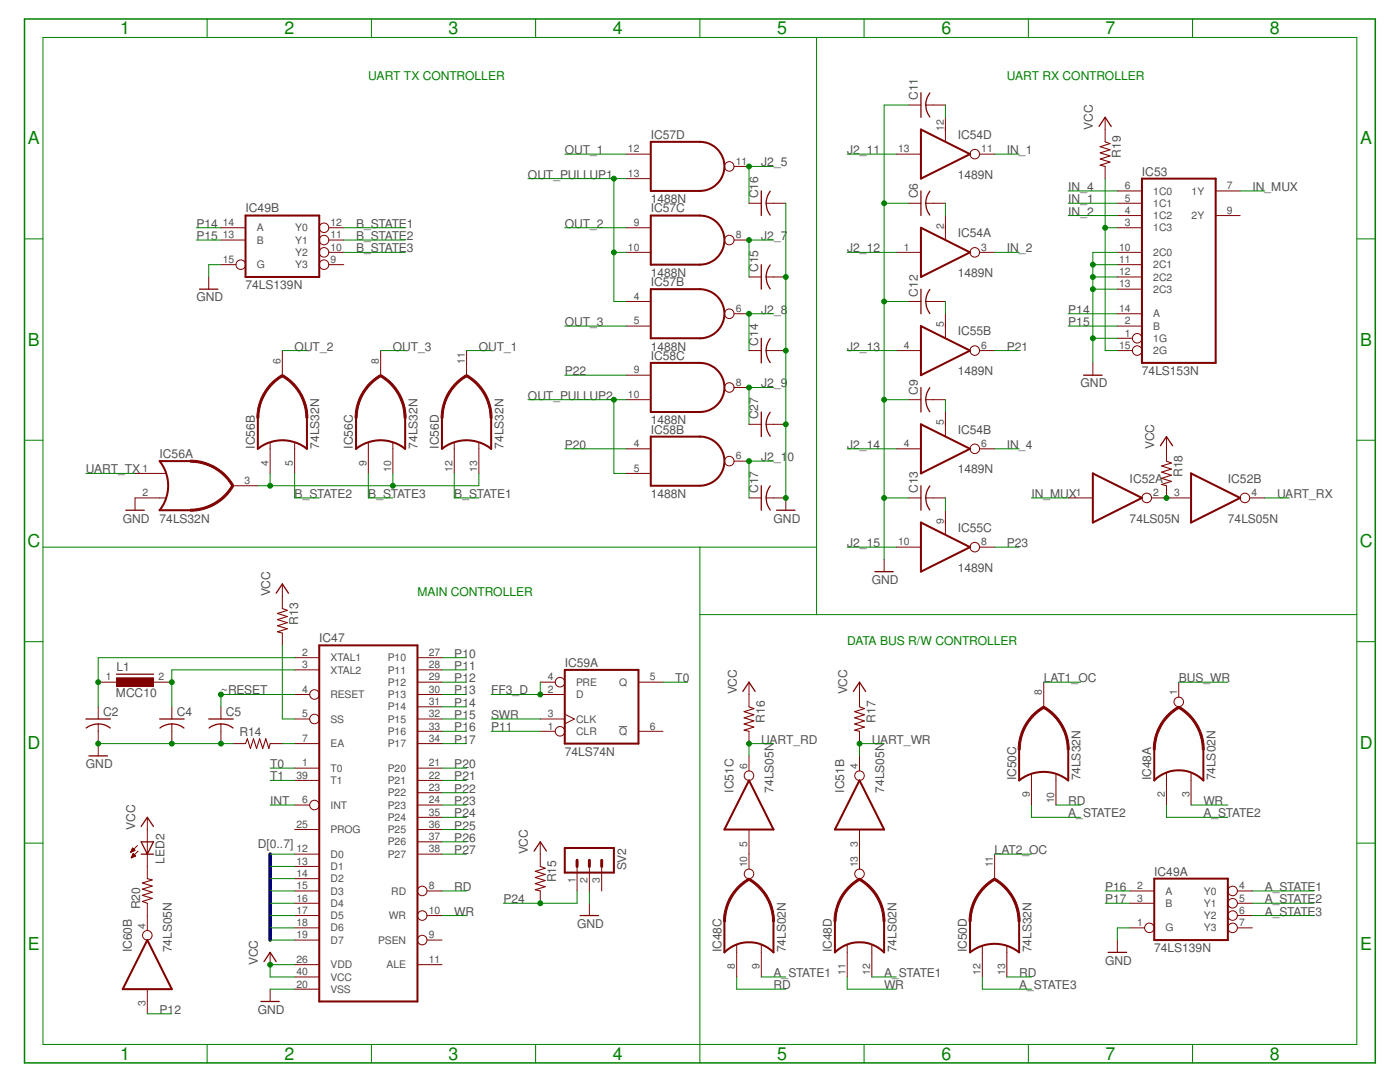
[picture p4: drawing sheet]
<svg xmlns="http://www.w3.org/2000/svg" width="279mm" height="216mm" viewBox="0 0 279 216" stroke-linecap="round" stroke-linejoin="round" font-family="sans-serif">
<defs><g id="words">
<g font-size="3.6" fill="#008000">
<text x="24" y="6.9">1</text>
<text x="56.8" y="6.9">2</text>
<text x="89.5" y="6.9">3</text>
<text x="122.3" y="6.9">4</text>
<text x="155.1" y="6.9">5</text>
<text x="187.9" y="6.9">6</text>
<text x="220.6" y="6.9">7</text>
<text x="253.4" y="6.9">8</text>
<text x="5.5" y="28.8">A</text>
<text x="271.4" y="28.8">A</text>
<text x="5.5" y="69">B</text>
<text x="271.4" y="69">B</text>
<text x="5.5" y="109.2">C</text>
<text x="271.4" y="109.2">C</text>
<text x="5.5" y="149.4">D</text>
<text x="271.4" y="149.4">D</text>
<text x="5.5" y="189.6">E</text>
<text x="271.4" y="189.6">E</text>
<text x="24" y="211.5">1</text>
<text x="56.8" y="211.5">2</text>
<text x="89.5" y="211.5">3</text>
<text x="122.3" y="211.5">4</text>
<text x="155.1" y="211.5">5</text>
<text x="187.9" y="211.5">6</text>
<text x="220.6" y="211.5">7</text>
<text x="253.4" y="211.5">8</text>
</g>
<g font-size="2.4" fill="#008000">
<text x="73.5" y="16">UART TX CONTROLLER</text>
<text x="200.9" y="16">UART RX CONTROLLER</text>
<text x="83.3" y="119">MAIN CONTROLLER</text>
<text x="169.1" y="128.8">DATA BUS R/W CONTROLLER</text>
</g>
<g font-size="2.4" fill="#505050">
<text x="183.2" y="20" transform="rotate(-90 183.2 20)">C11</text>
<text x="129.9" y="27.7">IC57D</text>
<text x="191.1" y="27.7">IC54D</text>
<text x="218.1" y="25.9" transform="rotate(-90 218.1 25.9)">VCC</text>
<text x="105.4" y="35.7">OUT_PULLUP1</text>
<text x="112.7" y="30.8">OUT_1</text>
<text x="151.9" y="33.2">J2_5</text>
<text x="169.1" y="30.8">J2_11</text>
<text x="191.1" y="35.7">1489N</text>
<text x="200.9" y="30.8">IN_1</text>
<text x="223.7" y="31.5" transform="rotate(-90 223.7 31.5)">R19</text>
<text x="227.9" y="35">IC53</text>
<text x="129.9" y="40.6">1488N</text>
<text x="151.3" y="39.6" transform="rotate(-90 151.3 39.6)">C16</text>
<text x="183.2" y="39.6" transform="rotate(-90 183.2 39.6)">C6</text>
<text x="213.2" y="38.1">IN_4</text>
<text x="213.2" y="40.6">IN_1</text>
<text x="250" y="38.1">IN_MUX</text>
<text x="39.2" y="45.5">P14</text>
<text x="39.2" y="47.9">P15</text>
<text x="49" y="42.4">IC49B</text>
<text x="71.1" y="45.5">B_STATE1</text>
<text x="71.1" y="47.9">B_STATE2</text>
<text x="112.7" y="45.5">OUT_2</text>
<text x="129.9" y="42.4">IC57C</text>
<text x="151.9" y="47.9">J2_7</text>
<text x="191.1" y="47.3">IC54A</text>
<text x="213.2" y="43">IN_2</text>
<text x="71.1" y="50.4">B_STATE3</text>
<text x="169.1" y="50.4">J2_12</text>
<text x="200.9" y="50.4">IN_2</text>
<text x="49" y="57.7">74LS139N</text>
<text x="129.9" y="55.3">1488N</text>
<text x="129.9" y="57.1">IC57B</text>
<text x="151.3" y="54.3" transform="rotate(-90 151.3 54.3)">C15</text>
<text x="183.2" y="59.2" transform="rotate(-90 183.2 59.2)">C12</text>
<text x="191.1" y="55.3">1489N</text>
<text x="39.2" y="60.2">GND</text>
<text x="112.7" y="65.1">OUT_3</text>
<text x="151.9" y="62.6">J2_8</text>
<text x="213.2" y="62.6">P14</text>
<text x="213.2" y="65.1">P15</text>
<text x="58.8" y="70">OUT_2</text>
<text x="78.4" y="70">OUT_3</text>
<text x="95.6" y="70">OUT_1</text>
<text x="129.9" y="70">1488N</text>
<text x="129.9" y="71.8">IC58C</text>
<text x="151.3" y="69" transform="rotate(-90 151.3 69)">C14</text>
<text x="169.1" y="70">J2_13</text>
<text x="191.1" y="66.9">IC55B</text>
<text x="200.9" y="70">P21</text>
<text x="112.7" y="74.9">P22</text>
<text x="151.9" y="77.3">J2_9</text>
<text x="191.1" y="74.9">1489N</text>
<text x="215.6" y="77.3">GND</text>
<text x="227.9" y="74.9">74LS153N</text>
<text x="105.4" y="79.8">OUT_PULLUP2</text>
<text x="151.3" y="83.7" transform="rotate(-90 151.3 83.7)">C27</text>
<text x="183.2" y="78.8" transform="rotate(-90 183.2 78.8)">C9</text>
<text x="50.8" y="89.6" transform="rotate(-90 50.8 89.6)">IC56B</text>
<text x="63.7" y="89.6" transform="rotate(-90 63.7 89.6)">74LS32N</text>
<text x="70.4" y="89.6" transform="rotate(-90 70.4 89.6)">IC56C</text>
<text x="83.3" y="89.6" transform="rotate(-90 83.3 89.6)">74LS32N</text>
<text x="87.6" y="89.6" transform="rotate(-90 87.6 89.6)">IC56D</text>
<text x="100.5" y="89.6" transform="rotate(-90 100.5 89.6)">74LS32N</text>
<text x="112.7" y="89.6">P20</text>
<text x="129.9" y="84.7">1488N</text>
<text x="129.9" y="86.5">IC58B</text>
<text x="169.1" y="89.6">J2_14</text>
<text x="191.1" y="86.5">IC54B</text>
<text x="200.9" y="89.6">IN_4</text>
<text x="230.3" y="89.6" transform="rotate(-90 230.3 89.6)">VCC</text>
<text x="17.1" y="94.5">UART_TX</text>
<text x="31.8" y="91.4">IC56A</text>
<text x="151.9" y="92">J2_1</text>
<text x="157.2" y="92">0</text>
<text x="191.1" y="94.5">1489N</text>
<text x="236" y="95.2" transform="rotate(-90 236 95.2)">R18</text>
<text x="58.8" y="99.4">B_STATE2</text>
<text x="73.5" y="99.4">B_STATE3</text>
<text x="90.7" y="99.4">B_STATE1</text>
<text x="129.9" y="99.4">1488N</text>
<text x="151.3" y="98.4" transform="rotate(-90 151.3 98.4)">C17</text>
<text x="183.2" y="98.4" transform="rotate(-90 183.2 98.4)">C13</text>
<text x="205.8" y="99.4">IN_MUX</text>
<text x="225.4" y="96.3">IC52A</text>
<text x="245.1" y="96.3">IC52B</text>
<text x="254.9" y="99.4">UART_RX</text>
<text x="24.5" y="104.3">GND</text>
<text x="31.8" y="104.3">74LS32N</text>
<text x="154.4" y="104.3">GND</text>
<text x="191.1" y="106.1">IC55C</text>
<text x="225.4" y="104.3">74LS05N</text>
<text x="245.1" y="104.3">74LS05N</text>
<text x="169.1" y="109.2">J2_15</text>
<text x="200.9" y="109.2">P23</text>
<text x="53.9" y="119" transform="rotate(-90 53.9 119)">VCC</text>
<text x="174" y="116.5">GND</text>
<text x="191.1" y="114.1">1489N</text>
<text x="59.5" y="124.6" transform="rotate(-90 59.5 124.6)">R13</text>
<text x="63.7" y="128.2">IC47</text>
<text x="90.7" y="131.2">P10</text>
<text x="23.3" y="133.9">L1</text>
<text x="90.7" y="133.7">P11</text>
<text x="90.7" y="136.1">P12</text>
<text x="112.7" y="133.1">IC59A</text>
<text x="134.8" y="136.1">T0</text>
<text x="208.3" y="136.1">LAT1_OC</text>
<text x="235.3" y="136.1">BUS_WR</text>
<text x="20.6" y="142.9">C2</text>
<text x="23.1" y="139.1">MCC10</text>
<text x="35.3" y="142.9">C4</text>
<text x="44.1" y="138.6">~RESET</text>
<text x="45.1" y="142.9">C5</text>
<text x="90.7" y="138.6">P13</text>
<text x="90.7" y="141">P14</text>
<text x="90.7" y="143.5">P15</text>
<text x="98" y="143.5">SWR</text>
<text x="98" y="138.6">FF3_D</text>
<text x="147" y="138.6" transform="rotate(-90 147 138.6)">VCC</text>
<text x="169.1" y="138.6" transform="rotate(-90 169.1 138.6)">VCC</text>
<text x="47.8" y="146.9">R14</text>
<text x="90.7" y="145.9">P16</text>
<text x="90.7" y="148.4">P17</text>
<text x="98" y="145.9">P11</text>
<text x="151.9" y="148.4">UART_RD</text>
<text x="152.6" y="144.2" transform="rotate(-90 152.6 144.2)">R16</text>
<text x="174" y="148.4">UART_WR</text>
<text x="174.7" y="144.2" transform="rotate(-90 174.7 144.2)">R17</text>
<text x="17.1" y="153.3">GND</text>
<text x="53.9" y="153.3">T0</text>
<text x="53.9" y="155.7">T1</text>
<text x="90.7" y="153.3">P20</text>
<text x="90.7" y="155.7">P21</text>
<text x="112.7" y="150.8">74LS74N</text>
<text x="202.8" y="155.7" transform="rotate(-90 202.8 155.7)">IC50C</text>
<text x="215.6" y="155.7" transform="rotate(-90 215.6 155.7)">74LS32N</text>
<text x="229.7" y="155.7" transform="rotate(-90 229.7 155.7)">IC48A</text>
<text x="242.6" y="155.7" transform="rotate(-90 242.6 155.7)">74LS02N</text>
<text x="53.9" y="160.6">INT</text>
<text x="90.7" y="158.2">P22</text>
<text x="90.7" y="160.6">P23</text>
<text x="146.4" y="158.2" transform="rotate(-90 146.4 158.2)">IC51C</text>
<text x="154.4" y="158.2" transform="rotate(-90 154.4 158.2)">74LS05N</text>
<text x="168.5" y="158.2" transform="rotate(-90 168.5 158.2)">IC51B</text>
<text x="176.4" y="158.2" transform="rotate(-90 176.4 158.2)">74LS05N</text>
<text x="213.2" y="160.6">RD</text>
<text x="240.2" y="160.6">WR</text>
<text x="26.9" y="165.5" transform="rotate(-90 26.9 165.5)">VCC</text>
<text x="90.7" y="163.1">P24</text>
<text x="90.7" y="165.5">P25</text>
<text x="90.7" y="168">P26</text>
<text x="213.2" y="163.1">A_STATE2</text>
<text x="240.2" y="163.1">A_STATE2</text>
<text x="32.8" y="172.4" transform="rotate(-90 32.8 172.4)">LED2</text>
<text x="51.5" y="169.2">D[0..7]</text>
<text x="90.7" y="170.4">P27</text>
<text x="105.4" y="170.4" transform="rotate(-90 105.4 170.4)">VCC</text>
<text x="125" y="173.7" transform="rotate(-90 125 173.7)">SV2</text>
<text x="198.5" y="170.4">LAT2_OC</text>
<text x="90.7" y="177.8">RD</text>
<text x="111" y="176.1" transform="rotate(-90 111 176.1)">R15</text>
<text x="220.5" y="177.8">P16</text>
<text x="230.3" y="174.7">IC49A</text>
<text x="252.4" y="177.8">A_STATE1</text>
<text x="28" y="181.5" transform="rotate(-90 28 181.5)">R20</text>
<text x="90.7" y="182.7">WR</text>
<text x="100.5" y="180.2">P24</text>
<text x="115.2" y="185.1">GND</text>
<text x="220.5" y="180.2">P17</text>
<text x="252.4" y="180.2">A_STATE2</text>
<text x="252.4" y="182.7">A_STATE3</text>
<text x="26.3" y="190" transform="rotate(-90 26.3 190)">IC60B</text>
<text x="34.3" y="190" transform="rotate(-90 34.3 190)">74LS05N</text>
<text x="144" y="190" transform="rotate(-90 144 190)">IC48C</text>
<text x="156.8" y="190" transform="rotate(-90 156.8 190)">74LS02N</text>
<text x="166" y="190" transform="rotate(-90 166 190)">IC48D</text>
<text x="178.9" y="190" transform="rotate(-90 178.9 190)">74LS02N</text>
<text x="193" y="190" transform="rotate(-90 193 190)">IC50D</text>
<text x="205.8" y="190" transform="rotate(-90 205.8 190)">74LS32N</text>
<text x="230.3" y="190">74LS139N</text>
<text x="51.5" y="192.5" transform="rotate(-90 51.5 192.5)">VCC</text>
<text x="154.4" y="197.4">RD</text>
<text x="154.4" y="194.9">A_STATE1</text>
<text x="176.4" y="197.4">WR</text>
<text x="176.4" y="194.9">A_STATE1</text>
<text x="203.4" y="194.9">RD</text>
<text x="203.4" y="197.4">A_STATE3</text>
<text x="220.5" y="192.5">GND</text>
<text x="31.8" y="202.3">P12</text>
<text x="51.5" y="202.3">GND</text>
</g>
<g font-size="2.1" fill="#505050">
<text x="188.3" y="26" transform="rotate(-90 188.3 26)">12</text>
<text x="125.3" y="30.4">12</text>
<text x="125.3" y="35.3">13</text>
<text x="146.8" y="32.9">11</text>
<text x="179.2" y="30.4">13</text>
<text x="195.8" y="30.4">11</text>
<text x="224.5" y="40.2">5</text>
<text x="224.5" y="37.8">6</text>
<text x="230.2" y="41.3">1C1</text>
<text x="230.2" y="38.8">1C0</text>
<text x="237.8" y="38.8">1Y</text>
<text x="244.9" y="37.8">7</text>
<text x="44.4" y="45.1">14</text>
<text x="44.4" y="47.6">13</text>
<text x="51.3" y="46.2">A</text>
<text x="58.9" y="46.2">Y0</text>
<text x="66" y="45.1">12</text>
<text x="66" y="47.6">11</text>
<text x="126.5" y="45.1">9</text>
<text x="146.8" y="47.6">8</text>
<text x="188.3" y="45.7" transform="rotate(-90 188.3 45.7)">2</text>
<text x="224.5" y="45.1">3</text>
<text x="224.5" y="42.7">4</text>
<text x="230.2" y="46.2">1C3</text>
<text x="230.2" y="43.7">1C2</text>
<text x="237.8" y="43.7">2Y</text>
<text x="244.9" y="42.7">9</text>
<text x="44.4" y="52.5">15</text>
<text x="51.3" y="53.5">G</text>
<text x="51.3" y="48.6">B</text>
<text x="58.9" y="48.6">Y1</text>
<text x="58.9" y="51.1">Y2</text>
<text x="58.9" y="53.5">Y3</text>
<text x="66" y="50">10</text>
<text x="66" y="52.5">9</text>
<text x="125.3" y="50">10</text>
<text x="180.4" y="50">1</text>
<text x="195.8" y="50">3</text>
<text x="223.3" y="50">10</text>
<text x="223.3" y="52.5">11</text>
<text x="230.2" y="51.1">2C0</text>
<text x="230.2" y="53.5">2C1</text>
<text x="126.5" y="59.8">4</text>
<text x="223.3" y="54.9">12</text>
<text x="223.3" y="57.4">13</text>
<text x="230.2" y="56">2C2</text>
<text x="230.2" y="58.4">2C3</text>
<text x="126.5" y="64.7">5</text>
<text x="146.8" y="62.3">6</text>
<text x="188.3" y="65.3" transform="rotate(-90 188.3 65.3)">5</text>
<text x="223.3" y="62.3">14</text>
<text x="224.5" y="64.7">2</text>
<text x="230.2" y="65.8">B</text>
<text x="230.2" y="63.3">A</text>
<text x="180.4" y="69.6">4</text>
<text x="195.8" y="69.6">6</text>
<text x="223.3" y="69.6">15</text>
<text x="224.5" y="67.2">1</text>
<text x="230.2" y="68.2">1G</text>
<text x="230.2" y="70.7">2G</text>
<text x="56" y="72.6" transform="rotate(-90 56 72.6)">6</text>
<text x="75.6" y="72.6" transform="rotate(-90 75.6 72.6)">8</text>
<text x="92.8" y="72.6" transform="rotate(-90 92.8 72.6)">11</text>
<text x="126.5" y="74.5">9</text>
<text x="146.8" y="77">8</text>
<text x="125.3" y="79.4">10</text>
<text x="126.5" y="89.2">4</text>
<text x="180.4" y="89.2">4</text>
<text x="188.3" y="84.9" transform="rotate(-90 188.3 84.9)">5</text>
<text x="195.8" y="89.2">6</text>
<text x="28.4" y="94.1">1</text>
<text x="53.6" y="93" transform="rotate(-90 53.6 93)">4</text>
<text x="58.5" y="93" transform="rotate(-90 58.5 93)">5</text>
<text x="73.2" y="93" transform="rotate(-90 73.2 93)">9</text>
<text x="78.1" y="94.1" transform="rotate(-90 78.1 94.1)">10</text>
<text x="90.3" y="94.1" transform="rotate(-90 90.3 94.1)">12</text>
<text x="95.2" y="94.1" transform="rotate(-90 95.2 94.1)">13</text>
<text x="126.5" y="94.1">5</text>
<text x="146.8" y="91.7">6</text>
<text x="28.4" y="99">2</text>
<text x="48.8" y="96.6">3</text>
<text x="214.7" y="99">1</text>
<text x="230.2" y="99">2</text>
<text x="234.3" y="99">3</text>
<text x="249.8" y="99">4</text>
<text x="188.3" y="104.5" transform="rotate(-90 188.3 104.5)">9</text>
<text x="179.2" y="108.8">10</text>
<text x="195.8" y="108.8">8</text>
<text x="60.3" y="130.9">2</text>
<text x="66" y="132">XTAL1</text>
<text x="77.4" y="131.9">P10</text>
<text x="85.6" y="130.9">27</text>
<text x="21.1" y="135.8">1</text>
<text x="31.7" y="135.8">2</text>
<text x="60.3" y="133.3">3</text>
<text x="66" y="134.4">XTAL2</text>
<text x="77.4" y="134.4">P11</text>
<text x="77.4" y="136.8">P12</text>
<text x="85.6" y="133.3">28</text>
<text x="85.6" y="135.8">29</text>
<text x="109.3" y="135.8">4</text>
<text x="115" y="136.9">PRE</text>
<text x="123.6" y="136.8">Q</text>
<text x="129.7" y="135.8">5</text>
<text x="60.3" y="138.2">4</text>
<text x="60.3" y="143.1">5</text>
<text x="66" y="139.3">RESET</text>
<text x="77.4" y="139.3">P13</text>
<text x="77.4" y="141.8">P14</text>
<text x="85.6" y="138.2">30</text>
<text x="85.6" y="140.7">31</text>
<text x="85.6" y="143.1">32</text>
<text x="109.3" y="138.2">2</text>
<text x="109.3" y="143.1">3</text>
<text x="115" y="139.3">D</text>
<text x="208" y="138.8" transform="rotate(-90 208 138.8)">8</text>
<text x="234.9" y="138.8" transform="rotate(-90 234.9 138.8)">1</text>
<text x="60.3" y="148">7</text>
<text x="66" y="149.1">EA</text>
<text x="66" y="144.2">SS</text>
<text x="77.4" y="144.2">P15</text>
<text x="77.4" y="146.7">P16</text>
<text x="77.4" y="149.1">P17</text>
<text x="85.6" y="145.6">33</text>
<text x="85.6" y="148">34</text>
<text x="109.3" y="145.6">1</text>
<text x="115" y="146.7">CLR</text>
<text x="115" y="144.2">CLK</text>
<text x="123.6" y="146.7">Q</text>
<text x="129.7" y="145.6">6</text>
<text x="59.1" y="155.4">39</text>
<text x="60.3" y="152.9">1</text>
<text x="66" y="154">T0</text>
<text x="77.4" y="154">P20</text>
<text x="85.6" y="155.4">22</text>
<text x="85.6" y="152.9">21</text>
<text x="149.1" y="153.5" transform="rotate(-90 149.1 153.5)">6</text>
<text x="171.2" y="153.5" transform="rotate(-90 171.2 153.5)">4</text>
<text x="60.3" y="160.3">6</text>
<text x="66" y="156.5">T1</text>
<text x="66" y="161.4">INT</text>
<text x="77.4" y="161.4">P23</text>
<text x="77.4" y="158.9">P22</text>
<text x="77.4" y="156.5">P21</text>
<text x="85.6" y="160.3">24</text>
<text x="85.6" y="157.8">23</text>
<text x="205.5" y="159.1" transform="rotate(-90 205.5 159.1)">9</text>
<text x="210.4" y="160.3" transform="rotate(-90 210.4 160.3)">10</text>
<text x="232.5" y="159.1" transform="rotate(-90 232.5 159.1)">2</text>
<text x="237.4" y="159.1" transform="rotate(-90 237.4 159.1)">3</text>
<text x="59.1" y="165.2">25</text>
<text x="66" y="166.3">PROG</text>
<text x="77.4" y="166.3">P25</text>
<text x="77.4" y="163.8">P24</text>
<text x="85.6" y="167.6">37</text>
<text x="85.6" y="165.2">36</text>
<text x="85.6" y="162.7">35</text>
<text x="59.1" y="172.5">13</text>
<text x="59.1" y="170.1">12</text>
<text x="66" y="173.6">D1</text>
<text x="66" y="171.2">D0</text>
<text x="77.4" y="171.2">P27</text>
<text x="77.4" y="168.7">P26</text>
<text x="85.6" y="170.1">38</text>
<text x="149.1" y="173.1" transform="rotate(-90 149.1 173.1)">10</text>
<text x="149.1" y="168.9" transform="rotate(-90 149.1 168.9)">5</text>
<text x="171.2" y="173.1" transform="rotate(-90 171.2 173.1)">13</text>
<text x="171.2" y="168.9" transform="rotate(-90 171.2 168.9)">3</text>
<text x="198.1" y="173.1" transform="rotate(-90 198.1 173.1)">11</text>
<text x="59.1" y="179.9">16</text>
<text x="59.1" y="177.4">15</text>
<text x="59.1" y="175">14</text>
<text x="66" y="178.5">D3</text>
<text x="66" y="176.1">D2</text>
<text x="78.1" y="178.5">RD</text>
<text x="85.6" y="177.4">8</text>
<text x="114.8" y="176.3" transform="rotate(-90 114.8 176.3)">1</text>
<text x="117.3" y="176.3" transform="rotate(-90 117.3 176.3)">2</text>
<text x="119.7" y="176.3" transform="rotate(-90 119.7 176.3)">3</text>
<text x="227" y="177.4">2</text>
<text x="227" y="179.9">3</text>
<text x="232.6" y="178.5">A</text>
<text x="240.3" y="178.5">Y0</text>
<text x="247.3" y="177.4">4</text>
<text x="247.3" y="179.9">5</text>
<text x="29.1" y="185.3" transform="rotate(-90 29.1 185.3)">4</text>
<text x="59.1" y="184.8">18</text>
<text x="59.1" y="182.3">17</text>
<text x="66" y="185.9">D6</text>
<text x="66" y="183.4">D5</text>
<text x="66" y="181">D4</text>
<text x="77.6" y="183.4">WR</text>
<text x="85.6" y="182.3">10</text>
<text x="227" y="184.8">1</text>
<text x="232.6" y="185.9">G</text>
<text x="232.6" y="181">B</text>
<text x="240.3" y="181">Y1</text>
<text x="240.3" y="183.4">Y2</text>
<text x="240.3" y="185.9">Y3</text>
<text x="247.3" y="182.3">6</text>
<text x="247.3" y="184.8">7</text>
<text x="59.1" y="187.2">19</text>
<text x="66" y="188.3">D7</text>
<text x="75.4" y="188.3">PSEN</text>
<text x="85.6" y="187.2">9</text>
<text x="59.1" y="194.6">40</text>
<text x="59.1" y="197">20</text>
<text x="59.1" y="192.1">26</text>
<text x="66" y="195.7">VCC</text>
<text x="66" y="193.2">VDD</text>
<text x="77.1" y="193.2">ALE</text>
<text x="85.6" y="192.1">11</text>
<text x="146.7" y="193.4" transform="rotate(-90 146.7 193.4)">8</text>
<text x="151.6" y="193.4" transform="rotate(-90 151.6 193.4)">9</text>
<text x="168.7" y="194.6" transform="rotate(-90 168.7 194.6)">11</text>
<text x="173.6" y="194.6" transform="rotate(-90 173.6 194.6)">12</text>
<text x="195.7" y="194.6" transform="rotate(-90 195.7 194.6)">12</text>
<text x="200.6" y="194.6" transform="rotate(-90 200.6 194.6)">13</text>
<text x="29.1" y="200.8" transform="rotate(-90 29.1 200.8)">3</text>
<text x="66" y="198.1">VSS</text>
</g>
</g></defs>
<path d="M123.5 145h1.7" fill="none" stroke="#505050" stroke-width=".2"/>
<g fill="none" stroke="#800000" stroke-width=".4">
<path d="M129.9 28.3h9.8a4.9 4.9 0 0 1 4.9 4.9 4.9 4.9 0 0 1-4.9 4.9h-9.8zM183.8 25.8l9.8 5-9.8 4.8zM227.9 35.6h14.7v36.8h-14.7zM49 43h14.7v12.3h-14.7zM129.9 57.7h9.8a4.9 4.9 0 0 1 4.9 4.9 4.9 4.9 0 0 1-4.9 4.9h-9.8zM129.9 43h9.8a4.9 4.9 0 0 1 4.9 4.9 4.9 4.9 0 0 1-4.9 4.9h-9.8zM183.8 45.4l9.8 5-9.8 4.9zM129.9 72.4h9.8a4.9 4.9 0 0 1 4.9 4.9 4.9 4.9 0 0 1-4.9 4.9h-9.8zM183.8 65.1l9.8 4.9-9.8 4.9zM38 92h-6.1a7.9 7.9 0 0 1 0 9.8h6.1M51.5 83.4v6.2a7.9 7.9 0 0 1 9.8 0v-6.2M71.1 83.4v6.2a7.9 7.9 0 0 1 9.8 0v-6.2"/>
<path d="M88.2 83.4v6.2a7.9 7.9 0 0 1 9.8 0v-6.2M129.9 87.1h9.8a4.9 4.9 0 0 1 4.9 4.9 4.9 4.9 0 0 1-4.9 4.9h-9.8zM183.8 84.7l9.8 4.9-9.8 4.9zM218.1 94.5l9.8 4.9-9.8 4.9zM237.7 94.5l9.8 4.9-9.8 4.9zM183.8 104.3l9.8 4.9-9.8 4.9zM63.7 128.8h19.6v71h-19.6zM112.7 133.7h14.7v14.7h-14.7zM149.5 155.7l4.9 9.8h-9.8zM171.5 155.7l4.9 9.8h-9.8zM203.4 149.6v6.1a7.9 7.9 0 0 1 9.8 0v-6.1M230.4 149.6v6.1a7 7 0 0 1 9.8 0v-6.1"/>
<path d="M112.7 169.2h9.8v4.9h-9.8zM230.4 175.3h14.6v12.3h-14.6zM29.4 187.6l4.9 9.8h-9.8zM144.6 183.9v6.1a7 7 0 0 1 9.8 0v-6.1M166.6 183.9v6.1a7 7 0 0 1 9.8 0v-6.1M193.6 183.9v6.1a7.9 7.9 0 0 1 9.8 0v-6.1"/>
</g>
<g fill="none" stroke="#800000" stroke-width=".2">
<path d="M125 30.8h4.9M125 35.6h4.9M146.5 33.2h3M178.9 30.8h4.9M181.3 21h2.5M184.8 21h3.9M188.7 23.4v4.9M195.5 30.8h3M220.6 23.4v4.9M220.6 33.2v2.4M223 38.1h4.9M242.6 38.1h4.9"/>
<path d="M41.7 55.3v2.4M44.1 52.8h3M44.1 45.4h4.9M44.1 47.9h4.9M65.6 52.8h3M65.6 45.4h3M65.6 47.9h3M65.6 50.4h3M125 45.4h4.9M125 50.4h4.9M146.5 47.9h3M149.5 40.6h2.4"/>
<path d="M149.5 55.3h2.4M152.9 40.6h3.9M152.9 55.3h3.9M178.9 50.4h4.9M181.3 40.6h2.5M184.8 40.6h3.9M188.7 43v4.9M195.5 50.4h3M223 52.8h4.9M223 45.4h4.9M223 50.4h4.9M223 43h4.9"/>
<path d="M223 40.6h4.9M223 55.3h4.9M223 57.7h4.9M242.6 43h4.9M56.3 70v4.9M76 70v4.9M93.1 70v4.9M125 65.1h4.9M125 79.8h4.9M125 60.2h4.9M125 74.9h4.9M146.5 62.6h3"/>
<path d="M146.5 77.3h3M149.5 70h2.4M152.9 70h3.9M178.9 70h4.9M181.3 79.8h2.5M181.3 60.2h2.5M184.8 79.8h3.9M184.8 60.2h3.9M188.7 62.6v4.9M195.5 70h3M218.1 72.4v2.5M223 67.5h3"/>
<path d="M223 65.1h4.9M223 62.6h4.9M223 70h3M26.9 94.5h6.2M33.1 99.4h-6.2v2.4M46.5 96.9h5M53.9 88.3v6.2M58.8 88.3v6.2M73.5 88.3v6.2M78.4 88.3v6.2M90.7 88.3v6.2M95.6 88.3v6.2"/>
<path d="M125 89.6h4.9M125 94.5h4.9M146.5 92h3M149.5 99.4h2.4M149.5 84.7h2.4M152.9 99.4h3.9v2.4M152.9 84.7h3.9M178.9 89.6h4.9M181.3 99.4h2.5M184.8 99.4h3.9M188.7 82.2v4.9M195.5 89.6h3"/>
<path d="M213.2 99.4h4.9M229.8 99.4h7.9M232.8 87.1v4.9M232.8 96.9v2.5M249.4 99.4h3M56.3 116.5v4.9M176.4 111.6v2.5M178.9 109.2h4.9M188.7 101.8v4.9M195.5 109.2h3M19.6 136.1h4.9M29.4 136.1h4.9"/>
<path d="M56.3 126.3v2.5M58.8 133.7h4.9M58.8 131.2h4.9M58.8 138.6h3M83.3 133.7h4.9M83.3 131.2h4.9M83.3 138.6h4.9M83.3 136.1h4.9M107.8 138.6h4.9M107.8 136.1h3M127.4 136.1h4.9M149.5 136.1v4.9"/>
<path d="M171.5 136.1v4.9M208.3 136.1v4.9M235.2 136.1v3M19.6 141v2.5M19.6 144.5v6.3M34.3 141v2.5M34.3 144.5v3.9M44.1 141v2.5M44.1 144.5v3.9M46.5 148.4h2.5M53.9 148.4h2.4M58.8 148.4h4.9"/>
<path d="M58.8 155.7h4.9M58.8 153.3h4.9M58.8 143.5h3M83.3 148.4h4.9M83.3 158.2h4.9M83.3 155.7h4.9M83.3 153.3h4.9M83.3 141h4.9M83.3 143.5h4.9M83.3 145.9h4.9M107.8 143.5h4.9M107.8 145.9h3"/>
<path d="M112.7 142.5l1.9 1-1.9 .9M127.4 145.9h4.9M149.5 145.9v2.5M149.5 150.8v3M171.5 145.9v2.5M171.5 150.8v3M205.8 154.5v6.1M210.7 154.5v6.1M232.8 154.3v6.3M237.7 154.3v6.3M26.1 170h.1M26.2 169.9h.3"/>
<path d="M26.2 169.8h.6M26.2 171.2h.1M26.3 169.7h.6M26.3 171h.2M26.3 169.5h.5M26.3 170.9h.5M26.4 169.4h.3M26.4 170.8h.6M26.4 169.3h.2M26.4 170.7h.6M26.5 170.6h.4M26.5 170.5h.2"/>
<path d="M26.6 170.3h.1M26.6 170.3l.5 .5-.9 .4zM26.9 169.7l-.4-.5-.4 .9M26.9 169.7l-.8 .4M27.4 168.7l-1.3 1.4M27.6 169.8l-1.4 1.4M29.4 163.1v12.2M58.8 170.4h4.9M58.8 165.5h4.9M58.8 160.6h3M58.8 177.8h4.9M58.8 175.3h4.9"/>
<path d="M58.8 172.9h4.9M83.3 170.4h4.9M83.3 168h4.9M83.3 165.5h4.9M83.3 163.1h4.9M83.3 160.6h4.9M85.2 177.8h3M107.8 168v4.9M107.8 177.8v2.4M115.2 172.9v4.9M117.6 172.9v4.9M120.1 172.9v4.9"/>
<path d="M149.5 165.5v7.9M171.5 165.5v7.9M198.5 170.4v4.9M225.4 177.8h5M247 177.8h3M29.4 180.2v5.5M29.4 197.4v4.9M53.9 190v2.5M53.9 197.4v2.4M58.8 187.6h4.9M58.8 185.1h4.9M58.8 182.7h4.9"/>
<path d="M58.8 180.2h4.9M58.8 192.5h4.9M58.8 194.9h4.9M58.8 197.4h4.9M83.3 192.5h4.9M85.2 187.6h3M85.2 182.7h3M117.6 180.2v2.5M147 188.6v6.3M151.9 188.6v6.3M169.1 188.6v6.3M174 188.6v6.3"/>
<path d="M196 188.8v6.1M200.9 188.8v6.1M223 187.6v2.4M225.4 185.1h3M225.4 180.2h5M247 185.1h3M247 182.7h3M247 180.2h3"/>
<circle cx="145.5" cy="33.2" r=".95"/>
<circle cx="194.5" cy="30.8" r=".95"/>
<circle cx="48" cy="52.8" r=".95"/>
<circle cx="64.7" cy="47.9" r=".95"/>
<circle cx="64.7" cy="45.4" r=".95"/>
<circle cx="64.7" cy="50.4" r=".95"/>
<circle cx="64.7" cy="52.8" r=".95"/>
<circle cx="145.5" cy="47.9" r=".95"/>
<circle cx="194.5" cy="50.4" r=".95"/>
<circle cx="145.5" cy="62.6" r=".95"/>
<circle cx="145.5" cy="77.3" r=".95"/>
<circle cx="194.5" cy="70" r=".95"/>
<circle cx="226.9" cy="70" r=".95"/>
<circle cx="226.9" cy="67.5" r=".95"/>
<circle cx="145.5" cy="92" r=".95"/>
<circle cx="194.5" cy="89.6" r=".95"/>
<circle cx="228.9" cy="99.4" r=".95"/>
<circle cx="248.5" cy="99.4" r=".95"/>
<circle cx="194.5" cy="109.2" r=".95"/>
<circle cx="62.8" cy="138.6" r=".95"/>
<circle cx="111.8" cy="136.1" r=".95"/>
<circle cx="62.8" cy="143.5" r=".95"/>
<circle cx="111.8" cy="145.9" r=".95"/>
<circle cx="149.5" cy="154.8" r=".95"/>
<circle cx="171.5" cy="154.8" r=".95"/>
<circle cx="235.2" cy="140.1" r=".95"/>
<circle cx="62.8" cy="160.6" r=".95"/>
<circle cx="84.3" cy="177.8" r=".95"/>
<circle cx="149.5" cy="174.4" r=".95"/>
<circle cx="171.5" cy="174.4" r=".95"/>
<circle cx="246" cy="177.8" r=".95"/>
<circle cx="29.4" cy="186.6" r=".95"/>
<circle cx="84.3" cy="187.6" r=".95"/>
<circle cx="84.3" cy="182.7" r=".95"/>
<circle cx="229.4" cy="185.1" r=".95"/>
<circle cx="246" cy="180.2" r=".95"/>
<circle cx="246" cy="182.7" r=".95"/>
<circle cx="246" cy="185.1" r=".95"/>
</g>
<g fill="none" stroke="#800000" stroke-width=".25">
<path d="M183.8 18.5v4.9M185.6 18.5a3.9 3.9 0 0 0 0 4.8M151.9 38.1v4.9M153.7 38.1l-.7 1.4-.1 1.1M183.8 38.1v4.9M185.6 38.1a3.9 3.9 0 0 0 0 4.8M219.3 25.2l1.3-1.8 1.2 1.8M39.8 57.7h3.7M151.9 52.8v4.9M152.9 55.3l.1 1 .7 1.3M152.9 40.6l.1 1 .7 1.3M153.7 52.9l-.7 1.3-.1 1.1"/>
<path d="M183.8 57.7v4.9M185.6 57.8a3.9 3.9 0 0 0 0 4.7M151.9 67.5v4.9M152.9 70l.1 1 .7 1.3M153.7 67.6l-.7 1.3-.1 1.1M183.8 77.3v4.9M185.6 77.4a3.9 3.9 0 0 0 0 4.7M216.3 74.9h3.6M151.9 82.2v4.9M151.9 96.9v4.9M152.9 99.4l.1 1 .7 1.3M152.9 84.7l.1 1 .7 1.3"/>
<path d="M153.7 97l-.7 1.3-.1 1.1M153.7 82.3l-.5 .8-.3 1.6M183.8 96.9v4.9M185.6 97a3.9 3.9 0 0 0 0 4.7M231.6 88.9l1.2-1.8 1.2 1.8M25.1 101.8h3.7M55.1 118.4l1.2-1.9 1.3 1.9M155 101.8h3.7M174.6 114.1h3.7M23.3 134.5h7.3M148.3 138l1.2-1.9 1.2 1.9M170.3 138l1.2-1.9 1.3 1.9"/>
<path d="M17.1 143.5h4.9M17.2 145.3a3.9 3.9 0 0 1 4.8 0M17.8 150.8h3.6M31.9 143.5h4.8M31.9 145.3a3.9 3.9 0 0 1 4.8 0M41.7 143.5h4.8M41.7 145.3a3.9 3.9 0 0 1 4.8 0M28.2 168h2.4l-1.2 2.4zM28.2 170.4h2.4M28.2 164.9l1.2-1.8 1.2 1.8M106.6 169.8l1.2-1.8 1.3 1.8M52.1 199.8h3.6"/>
<path d="M52.7 191.9l1.2-1.9 1.2 1.9M115.8 182.7h3.7M221.1 190h3.7"/>
</g>
<path d="M220.6 28.3l.9 .4-1.9 .6 1.9 .6-1.9 .6 1.9 .6-1.9 .6 1.9 .6-1.9 .7 1 .2M232.8 92l1 .4-2 .6 2 .6-2 .6 2 .6-2 .6 2 .7-2 .6 1 .2M56.3 121.4l1 .4-1.9 .6 1.9 .6-1.9 .6 1.9 .6-1.9 .7 1.9 .6-1.9 .6 .9 .2M49 148.4l.4-1 .6 2 .6-2 .6 2 .6-2 .6 2 .6-2 .7 2 .2-1M149.5 141l1 .4-2 .6 2 .6-2 .6 2 .6-2 .7 2 .6-2 .6 1 .2M171.5 141l1 .4-1.9 .6 1.9 .6-1.9 .6 1.9 .6-1.9 .7 1.9 .6-1.9 .6 .9 .2M29.4 175.3l1 .3-2 .6 2 .6-2 .6 2 .6-2 .6 2 .7-2 .6 1 .3M107.8 172.9l1 .3-2 .7 2 .6-2 .6 2 .6-2 .6 2 .6-2 .6 1 .3" fill="none" stroke="#800000" stroke-width=".21"/>
<path d="M23.3 135.3h7.3v1.7h-7.3z" fill="#800000" stroke="#800000" stroke-width=".2"/>
<path d="M115.2 171.7v1.2M117.6 171.7v1.2M120.1 171.7v1.2" fill="none" stroke="#800000" stroke-width=".59"/>
<g fill="#800000" stroke="#800000" stroke-width=".2">
<path d="M235.3 140.9a9.9 9.9 0 0 1 5 8.7h-.4a9.7 9.7 0 0 0-4.8-8.3z" fill-rule="evenodd"/>
<path d="M232.8 142.8l2-1.7 .4-.2 .2 .4a9.7 9.7 0 0 0-4.9 8.3h-.3a9.9 9.9 0 0 1 2.6-6.8z" fill-rule="evenodd"/>
<path d="M149.5 175.2a9.8 9.8 0 0 1 5.1 8.7h-.4a9.6 9.6 0 0 0-4.9-8.3z" fill-rule="evenodd"/>
<path d="M147 177.1l2.1-1.6 .3-.3 .2 .4a9.6 9.6 0 0 0-4.8 8.3h-.4a9.9 9.9 0 0 1 2.6-6.8z" fill-rule="evenodd"/>
<path d="M171.6 175.2a9.8 9.8 0 0 1 5 8.7h-.4a9.6 9.6 0 0 0-4.8-8.3z" fill-rule="evenodd"/>
<path d="M169.1 177.1l2-1.6 .4-.3 .2 .4a9.6 9.6 0 0 0-4.9 8.3h-.3a9.9 9.9 0 0 1 2.6-6.8z" fill-rule="evenodd"/>
<path d="M208.3 140.9a10 10 0 0 1 5.1 8.7h-.4a9.6 9.6 0 0 0-4.8-8.3z" fill-rule="evenodd"/>
<path d="M205.8 142.8l2.1-1.7 .3-.2 .2 .4a9.5 9.5 0 0 0-4.8 8.3h-.4a9.9 9.9 0 0 1 2.6-6.8z" fill-rule="evenodd"/>
<path d="M198.5 175.2a9.9 9.9 0 0 1 5.1 8.7h-.4a9.5 9.5 0 0 0-4.8-8.3z" fill-rule="evenodd"/>
<path d="M196 177.1l2.1-1.6 .3-.3 .2 .4a9.5 9.5 0 0 0-4.8 8.3h-.4a9.9 9.9 0 0 1 2.6-6.8z" fill-rule="evenodd"/>
<path d="M38 101.6a9.6 9.6 0 0 0 8.3-4.8l.4 .2a10 10 0 0 1-8.7 5z" fill-rule="evenodd"/>
<path d="M38 91.8a9.9 9.9 0 0 1 8.7 5.1l-.4 .2a9.7 9.7 0 0 0-8.3-4.9z" fill-rule="evenodd"/>
<path d="M56.4 74.8a10 10 0 0 1 5 8.6h-.4a9.5 9.5 0 0 0-4.8-8.3z" fill-rule="evenodd"/>
<path d="M53.9 76.6l2-1.6 .4-.2 .2 .3a9.6 9.6 0 0 0-4.8 8.3h-.4a9.9 9.9 0 0 1 2.6-6.8z" fill-rule="evenodd"/>
<path d="M76 74.8a10 10 0 0 1 5 8.6h-.4a9.6 9.6 0 0 0-4.8-8.3z" fill-rule="evenodd"/>
<path d="M73.5 76.6l2-1.6 .4-.2 .2 .3a9.6 9.6 0 0 0-4.8 8.3h-.4a9.9 9.9 0 0 1 2.6-6.8z" fill-rule="evenodd"/>
<path d="M93.2 74.8a9.9 9.9 0 0 1 5 8.6h-.4a9.7 9.7 0 0 0-4.8-8.3z" fill-rule="evenodd"/>
<path d="M90.7 76.6l2-1.6 .4-.2 .2 .3a9.7 9.7 0 0 0-4.9 8.3h-.4a9.9 9.9 0 0 1 2.7-6.8z" fill-rule="evenodd"/>
</g>
<path d="M53.9 170.4v17.2" fill="none" stroke="#000080" stroke-width=".74"/>
<path d="M4.9 3.8h269.6v208.3h-269.6z" fill="none" stroke="#008000" stroke-width=".3"/>
<g fill="none" stroke="#008000" stroke-width=".2">
<path d="M8.6 7.5h262.2v200.9h-262.2zM41.3 3.8v3.7M74.1 3.8v3.7M106.9 3.8v3.7M139.7 3.8v3.7M163 7.5v115.1M172.4 3.8v3.7M205.2 3.8v3.7M238 3.8v3.7M105.4 35.6h19.6M112.7 30.8h12.3M122.5 35.6v24.6h2.5"/>
<path d="M154.4 33.2h-4.9v7.4M169.1 30.8h9.8M181.3 21h-4.9v90.6M188.7 21v2.4M198.5 30.8h4.9M213.2 38.1h9.8M220.6 35.6v34.4h2.4M247.5 38.1h4.9M4.9 47.7h3.7M39.2 45.4h4.9M39.2 47.9h4.9M44.1 52.8h-2.4v2.5"/>
<path d="M68.6 50.4h12.3M68.6 45.4h12.3M68.6 47.9h12.3M112.7 45.4h12.3M122.5 50.4h2.5M154.4 47.9h-4.9v7.4M156.8 40.6v58.8M169.1 50.4h9.8M176.4 40.6h4.9M188.7 40.6v2.4M198.5 50.4h4.9M213.2 40.6h9.8"/>
<path d="M213.2 43h9.8M218.1 52.8h4.9M218.1 57.7h4.9M218.1 55.3h4.9M220.6 45.4h2.4M223 50.4h-4.9v22M270.8 47.7h3.7M56.3 70h5M76 70h4.9M93.1 70h4.9M105.4 79.8h19.6M112.7 65.1h12.3"/>
<path d="M112.7 74.9h12.3M122.5 79.8v14.7h2.5M154.4 62.6h-4.9v7.4M154.4 77.3h-4.9v7.4M169.1 70h9.8M176.4 60.2h4.9M176.4 79.8h4.9M188.7 60.2v2.4M188.7 79.8v2.4M198.5 70h4.9M213.2 62.6h9.8M213.2 65.1h9.8"/>
<path d="M218.1 67.5h4.9M4.9 87.8h3.7M17.1 94.5h9.8M53.9 94.5v2.4M58.8 94.5v4.9h4.9M73.5 94.5v4.9h4.9M78.4 94.5v2.4M90.7 94.5v4.9h4.9M95.6 94.5v2.4h-44.1M112.7 89.6h12.3M154.4 92h-4.9v7.4M169.1 89.6h9.8"/>
<path d="M176.4 99.4h4.9M188.7 99.4v2.4M198.5 89.6h4.9M205.8 99.4h7.4M252.4 99.4h4.9M270.8 87.8h3.7M8.6 109.2h154.4M139.7 109.2v102.9M169.1 109.2h9.8M198.5 109.2h4.9M4.9 128h3.7M56.3 128.8v14.7h2.5"/>
<path d="M58.8 131.2h-39.2v9.8M58.8 133.7h-24.5v7.3M58.8 138.6h-14.7v2.4M88.2 131.2h4.9M88.2 133.7h4.9M88.2 138.6h4.9M88.2 136.1h4.9M107.8 136.1v2.5h-9.8M132.3 136.1h4.9M139.7 122.6h131.1M208.3 136.1h7.3M235.2 136.1h9.8"/>
<path d="M270.8 128h3.7M19.6 148.4h26.9M53.9 153.3h4.9M53.9 155.7h4.9M56.3 148.4h2.5M88.2 148.4h4.9M88.2 143.5h4.9M88.2 153.3h4.9M88.2 155.7h4.9M88.2 145.9h4.9M88.2 141h4.9M88.2 158.2h4.9"/>
<path d="M98 143.5h9.8M98 145.9h9.8M154.4 148.4h-4.9v2.4M176.4 148.4h-4.9v2.4M4.9 168.2h3.7M53.9 160.6h4.9M53.9 170.4h4.9M53.9 172.9h4.9M53.9 175.3h4.9M53.9 177.8h4.9M88.2 160.6h4.9M88.2 170.4h4.9"/>
<path d="M88.2 177.8h4.9M88.2 163.1h4.9M88.2 165.5h4.9M88.2 168h4.9M115.2 177.8v2.4h-14.7M117.6 177.8v2.4M198.5 170.4h7.3M205.8 160.6v2.5h9.8M210.7 160.6h4.9M220.6 177.8h4.8M232.8 160.6v2.5h12.2M237.7 160.6h7.3"/>
<path d="M250 177.8h12.2M270.8 168.2h3.7M53.9 197.4h4.9M53.9 185.1h4.9M53.9 180.2h4.9M53.9 182.7h4.9M53.9 187.6h4.9M58.8 192.5h-4.9v2.4h4.9M88.2 182.7h4.9M147 194.9v2.5h9.8M151.9 194.9h4.9M169.1 194.9v2.5h9.8"/>
<path d="M174 194.9h4.9M196 194.9v2.5h9.8M200.9 194.9h4.9M220.6 180.2h4.8M225.4 185.1h-2.4v2.5M250 180.2h12.2M250 182.7h12.2M29.4 202.3h4.9M41.3 208.4v3.7M74.1 208.4v3.7M106.9 208.4v3.7M172.4 208.4v3.7"/>
<path d="M205.2 208.4v3.7M238 208.4v3.7"/>
</g>
<g fill="#008000" stroke="#008000" stroke-width=".2">
<circle cx="19.6" cy="136.1" r=".49"/>
<circle cx="19.6" cy="148.4" r=".49"/>
<circle cx="34.3" cy="148.4" r=".49"/>
<circle cx="44.1" cy="148.4" r=".49"/>
<circle cx="218.1" cy="67.5" r=".49"/>
<circle cx="218.1" cy="57.7" r=".49"/>
<circle cx="218.1" cy="55.3" r=".49"/>
<circle cx="218.1" cy="52.8" r=".49"/>
<circle cx="176.4" cy="40.6" r=".49"/>
<circle cx="176.4" cy="60.2" r=".49"/>
<circle cx="176.4" cy="79.8" r=".49"/>
<circle cx="176.4" cy="99.4" r=".49"/>
<circle cx="156.8" cy="55.3" r=".49"/>
<circle cx="156.8" cy="70" r=".49"/>
<circle cx="156.8" cy="84.7" r=".49"/>
<circle cx="156.8" cy="99.4" r=".49"/>
<circle cx="34.3" cy="136.1" r=".49"/>
<circle cx="53.9" cy="192.5" r=".49"/>
<circle cx="44.1" cy="138.6" r=".49"/>
<circle cx="107.8" cy="180.2" r=".49"/>
<circle cx="149.5" cy="148.4" r=".49"/>
<circle cx="171.5" cy="148.4" r=".49"/>
<circle cx="220.6" cy="45.4" r=".49"/>
<circle cx="53.9" cy="96.9" r=".49"/>
<circle cx="78.4" cy="96.9" r=".49"/>
<circle cx="149.5" cy="62.6" r=".49"/>
<circle cx="149.5" cy="47.9" r=".49"/>
<circle cx="149.5" cy="33.2" r=".49"/>
<circle cx="149.5" cy="77.3" r=".49"/>
<circle cx="149.5" cy="92" r=".49"/>
<circle cx="122.5" cy="79.8" r=".49"/>
<circle cx="122.5" cy="35.6" r=".49"/>
<circle cx="122.5" cy="50.4" r=".49"/>
<circle cx="107.8" cy="138.6" r=".49"/>
<circle cx="232.8" cy="99.4" r=".49"/>
</g>
<use href="#words"/>
</svg>
